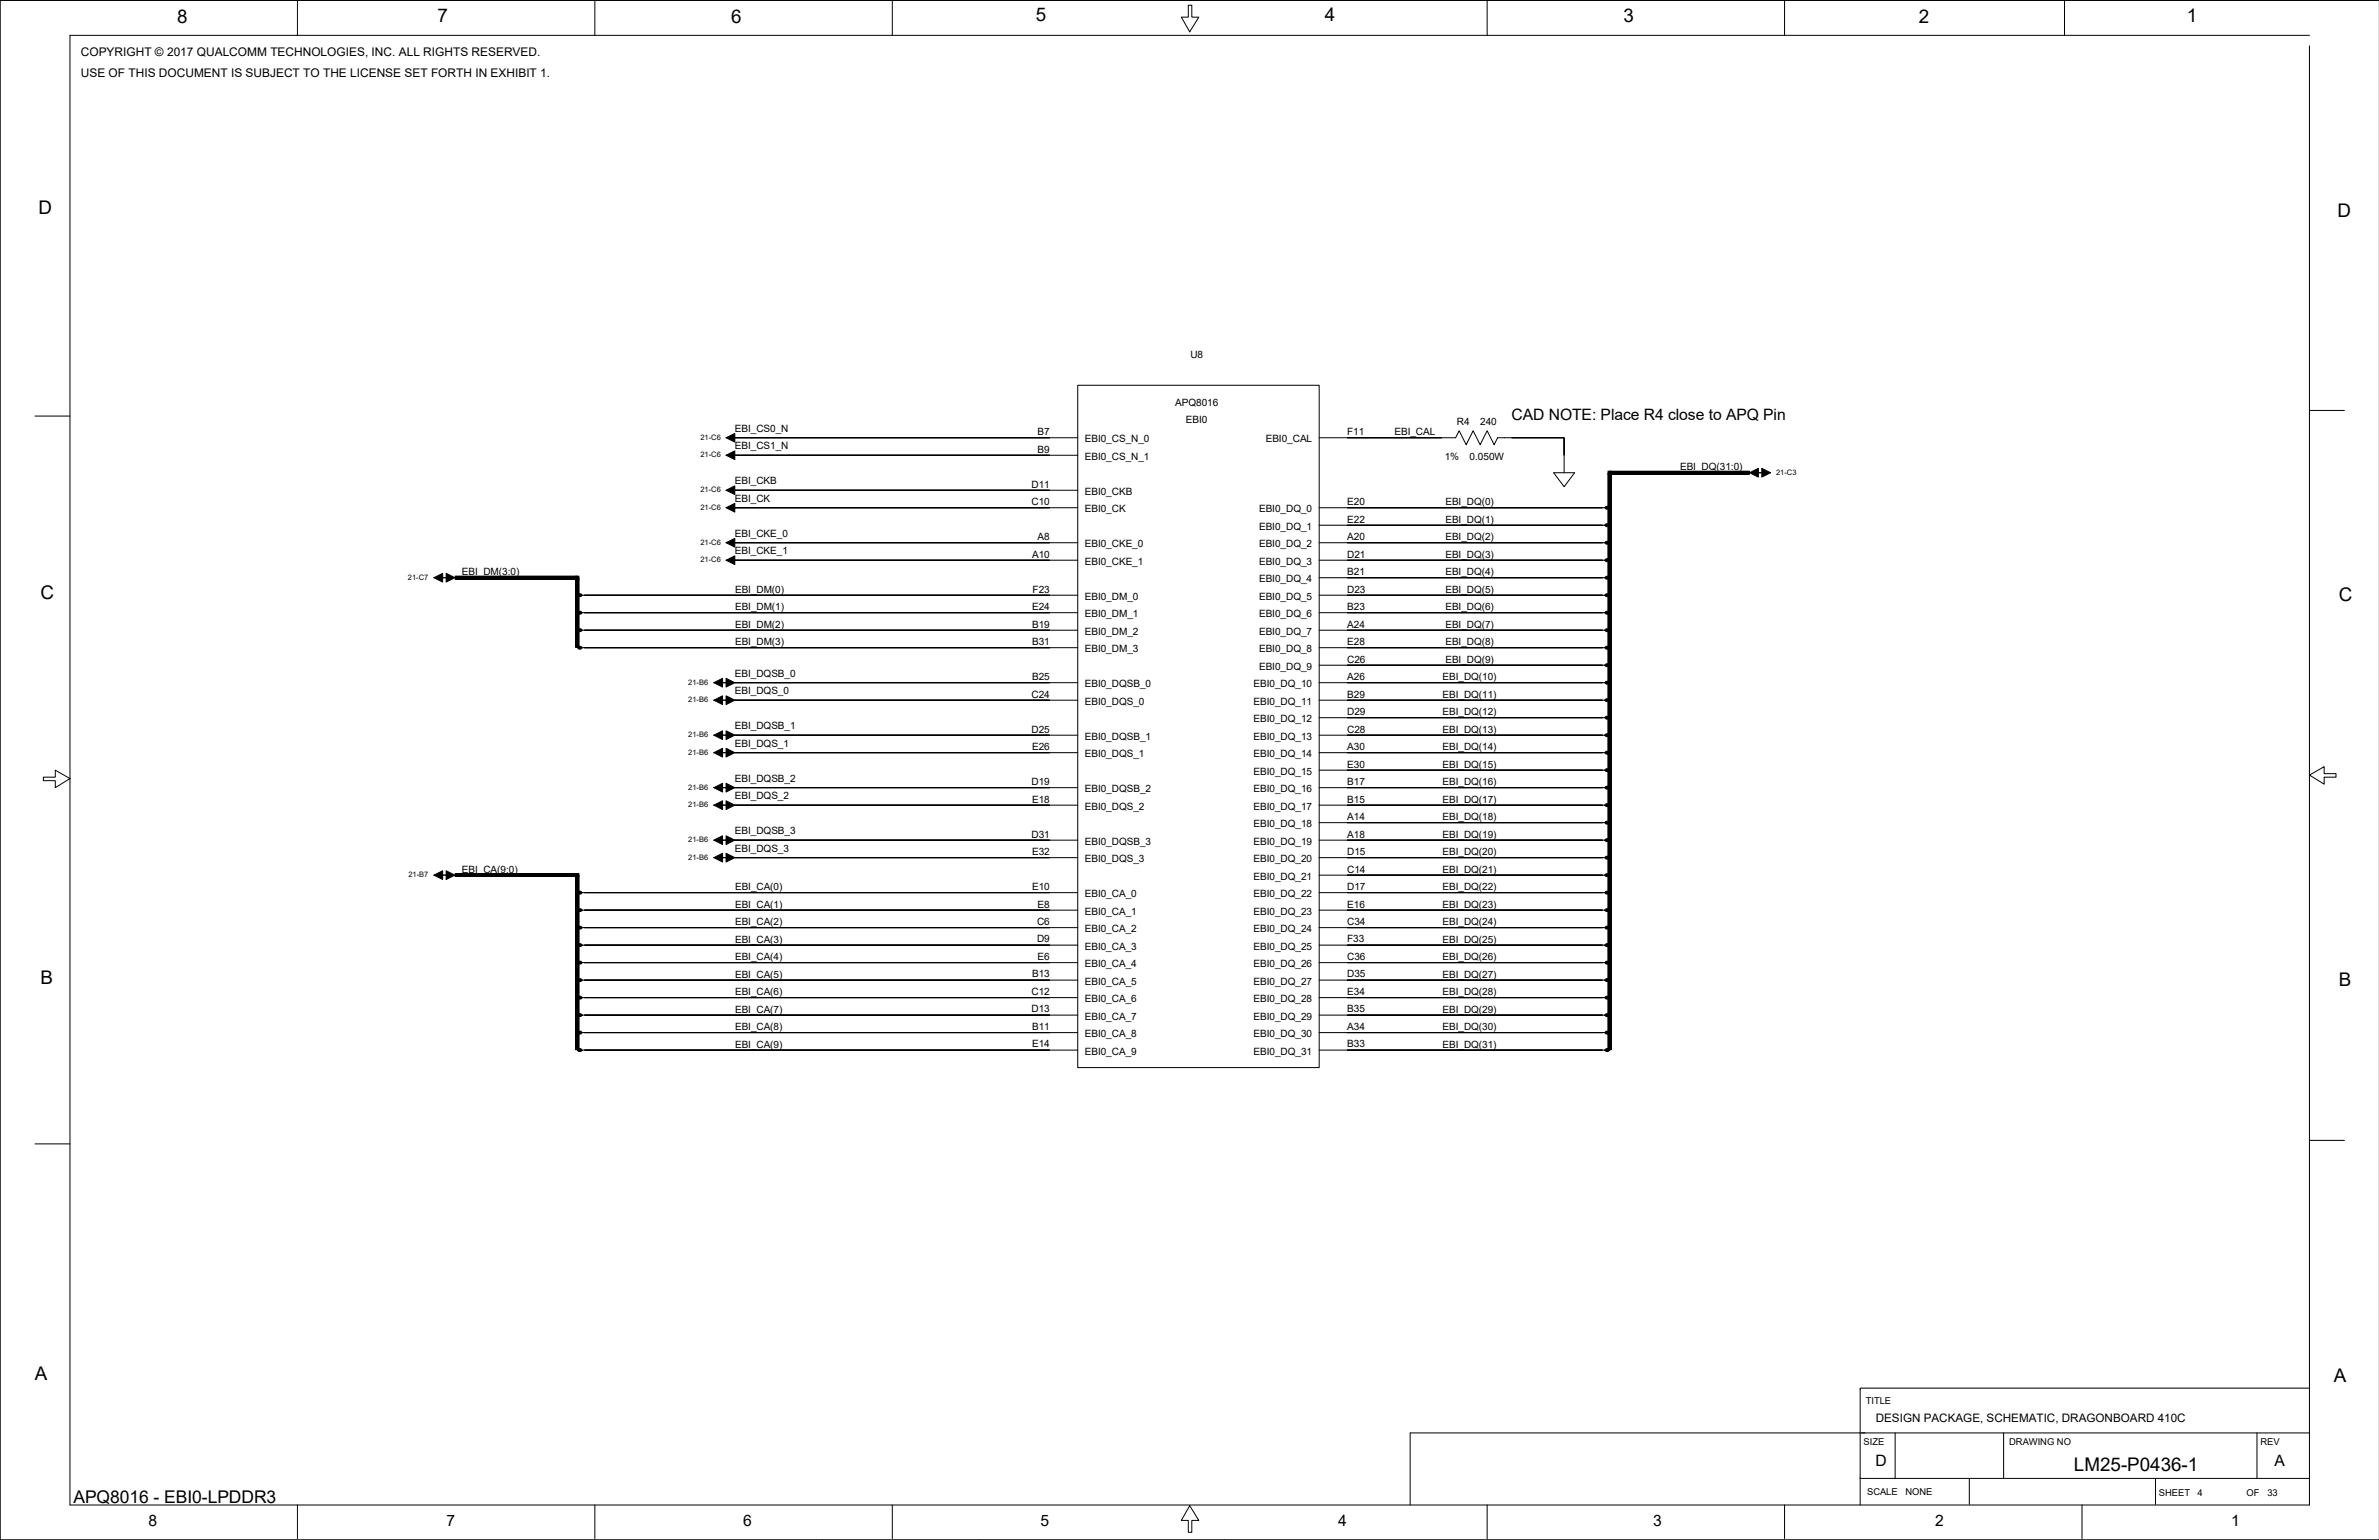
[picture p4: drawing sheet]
<svg xmlns="http://www.w3.org/2000/svg" width="863mm" height="559mm" viewBox="0 0 863 559" stroke-linecap="round" stroke-linejoin="round" font-family="sans-serif">
<defs><g id="words">
<g font-size="6.8">
<text x="64.2" y="8.2">8</text>
<text x="158.7" y="8">7</text>
<text x="265.4" y="8.2">6</text>
<text x="375.8" y="7.5">5</text>
<text x="480.7" y="7.5">4</text>
<text x="589.1" y="8">3</text>
<text x="696.3" y="8.2">2</text>
<text x="793.6" y="8">1</text>
<text x="14" y="77.8">D</text>
<text x="848.2" y="78.6">D</text>
<text x="14.7" y="217.5">C</text>
<text x="848.7" y="218.2">C</text>
<text x="14.7" y="357.1">B</text>
<text x="848.7" y="357.9">B</text>
<text x="12.7" y="500.6">A</text>
<text x="846.9" y="501.4">A</text>
<text x="752.6" y="533.8">LM25-P0436-1</text>
</g>
<text font-size="6.3" x="26.7" y="545.2">APQ8016 - EBI0-LPDDR3</text>
<g font-size="5.7">
<text x="548.5" y="152.5">CAD NOTE: Place R4 close to APQ Pin</text>
<text x="680.6" y="532.1">D</text>
<text x="825.3" y="532.1">A</text>
<text x="53.8" y="553.7">8</text>
<text x="162" y="553.7">7</text>
<text x="269.7" y="553.7">6</text>
<text x="377.6" y="553.7">5</text>
<text x="485.5" y="553.7">4</text>
<text x="599.8" y="553.7">3</text>
<text x="702.1" y="553.7">2</text>
<text x="809.6" y="553.7">1</text>
</g>
<g font-size="4.3">
<text x="29.3" y="20.2">COPYRIGHT © 2017 QUALCOMM TECHNOLOGIES, INC. ALL RIGHTS RESERVED.</text>
<text x="29.3" y="27.9">USE OF THIS DOCUMENT IS SUBJECT TO THE LICENSE SET FORTH IN EXHIBIT 1.</text>
</g>
<text font-size="4.2" x="680.6" y="515.8">DESIGN PACKAGE, SCHEMATIC, DRAGONBOARD 410C</text>
<g font-size="3.6">
<text x="431.9" y="130">U8</text>
<text x="426.4" y="147.2">APQ8016</text>
<text x="430.3" y="153.6">EBI0</text>
<text x="528.7" y="154.1">R4</text>
<text x="537.1" y="154.1">240</text>
<text x="266.6" y="156.8">EBI_CS0_N</text>
<text x="376.5" y="157.9">B7</text>
<text x="393.6" y="160.5">EBI0_CS_N_0</text>
<text x="459.3" y="160.5">EBI0_CAL</text>
<text x="488.8" y="157.9">F11</text>
<text x="506" y="158">EBI_CAL</text>
<text x="266.6" y="163.1">EBI_CS1_N</text>
<text x="376.5" y="164.2">B9</text>
<text x="393.6" y="166.8">EBI0_CS_N_1</text>
<text x="524.2" y="166.8">1%</text>
<text x="533.3" y="166.8">0.050W</text>
<text x="609.6" y="170.6">EBI_DQ(31:0)</text>
<text x="266.6" y="175.8">EBI_CKB</text>
<text x="374.3" y="176.9">D11</text>
<text x="393.6" y="179.5">EBI0_CKB</text>
<text x="266.6" y="182.1">EBI_CK</text>
<text x="374.3" y="183.3">C10</text>
<text x="393.6" y="185.9">EBI0_CK</text>
<text x="456.9" y="185.9">EBI0_DQ_0</text>
<text x="488.8" y="183.3">E20</text>
<text x="524.5" y="183.4">EBI_DQ(0)</text>
<text x="488.8" y="189.6">E22</text>
<text x="524.5" y="189.8">EBI_DQ(1)</text>
<text x="266.6" y="194.8">EBI_CKE_0</text>
<text x="376.5" y="196">A8</text>
<text x="456.9" y="192.2">EBI0_DQ_1</text>
<text x="488.8" y="196">A20</text>
<text x="524.5" y="196.1">EBI_DQ(2)</text>
<text x="266.6" y="201.2">EBI_CKE_1</text>
<text x="374.5" y="202.3">A10</text>
<text x="393.6" y="198.6">EBI0_CKE_0</text>
<text x="456.9" y="198.6">EBI0_DQ_2</text>
<text x="488.8" y="202.3">D21</text>
<text x="524.5" y="202.5">EBI_DQ(3)</text>
<text x="167.6" y="208.7">EBI_DM(3:0)</text>
<text x="393.6" y="204.9">EBI0_CKE_1</text>
<text x="456.9" y="204.9">EBI0_DQ_3</text>
<text x="488.8" y="208.7">B21</text>
<text x="524.5" y="208.8">EBI_DQ(4)</text>
<text x="266.7" y="215.2">EBI_DM(0)</text>
<text x="374.7" y="215">F23</text>
<text x="456.9" y="211.3">EBI0_DQ_4</text>
<text x="488.8" y="215">D23</text>
<text x="524.5" y="215.2">EBI_DQ(5)</text>
<text x="266.7" y="221.5">EBI_DM(1)</text>
<text x="374.5" y="221.4">E24</text>
<text x="393.6" y="217.6">EBI0_DM_0</text>
<text x="456.9" y="217.6">EBI0_DQ_5</text>
<text x="488.8" y="221.4">B23</text>
<text x="524.5" y="221.5">EBI_DQ(6)</text>
<text x="266.7" y="227.9">EBI_DM(2)</text>
<text x="374.5" y="227.7">B19</text>
<text x="393.6" y="224">EBI0_DM_1</text>
<text x="456.9" y="224">EBI0_DQ_6</text>
<text x="488.8" y="227.7">A24</text>
<text x="524.5" y="227.9">EBI_DQ(7)</text>
<text x="393.6" y="230.3">EBI0_DM_2</text>
<text x="456.9" y="230.3">EBI0_DQ_7</text>
<text x="266.7" y="234.2">EBI_DM(3)</text>
<text x="374.5" y="234.1">B31</text>
<text x="393.6" y="236.7">EBI0_DM_3</text>
<text x="456.9" y="236.7">EBI0_DQ_8</text>
<text x="488.8" y="234.1">E28</text>
<text x="524.5" y="234.2">EBI_DQ(8)</text>
<text x="266.6" y="245.6">EBI_DQSB_0</text>
<text x="456.9" y="243">EBI0_DQ_9</text>
<text x="488.8" y="240.4">C26</text>
<text x="524.5" y="240.5">EBI_DQ(9)</text>
<text x="266.6" y="252">EBI_DQS_0</text>
<text x="374.5" y="246.8">B25</text>
<text x="393.6" y="249.4">EBI0_DQSB_0</text>
<text x="454.9" y="249.4">EBI0_DQ_10</text>
<text x="488.8" y="246.8">A26</text>
<text x="523.5" y="246.9">EBI_DQ(10)</text>
<text x="374.3" y="253.1">C24</text>
<text x="393.6" y="255.7">EBI0_DQS_0</text>
<text x="454.9" y="255.7">EBI0_DQ_11</text>
<text x="488.8" y="253.1">B29</text>
<text x="523.5" y="253.2">EBI_DQ(11)</text>
<text x="454.9" y="262.1">EBI0_DQ_12</text>
<text x="488.8" y="259.5">D29</text>
<text x="523.5" y="259.6">EBI_DQ(12)</text>
<text x="266.6" y="264.7">EBI_DQSB_1</text>
<text x="374.3" y="265.8">D25</text>
<text x="393.6" y="268.4">EBI0_DQSB_1</text>
<text x="454.9" y="268.4">EBI0_DQ_13</text>
<text x="488.8" y="265.8">C28</text>
<text x="523.5" y="265.9">EBI_DQ(13)</text>
<text x="266.6" y="271">EBI_DQS_1</text>
<text x="374.5" y="272.2">E26</text>
<text x="393.6" y="274.8">EBI0_DQS_1</text>
<text x="454.9" y="274.8">EBI0_DQ_14</text>
<text x="488.8" y="272.2">A30</text>
<text x="523.5" y="272.3">EBI_DQ(14)</text>
<text x="454.9" y="281.1">EBI0_DQ_15</text>
<text x="488.8" y="278.5">E30</text>
<text x="523.5" y="278.6">EBI_DQ(15)</text>
<text x="266.6" y="283.7">EBI_DQSB_2</text>
<text x="374.3" y="284.9">D19</text>
<text x="393.6" y="287.5">EBI0_DQSB_2</text>
<text x="454.9" y="287.5">EBI0_DQ_16</text>
<text x="488.8" y="284.9">B17</text>
<text x="523.5" y="285">EBI_DQ(16)</text>
<text x="266.6" y="290.1">EBI_DQS_2</text>
<text x="374.5" y="291.2">E18</text>
<text x="393.6" y="293.8">EBI0_DQS_2</text>
<text x="454.9" y="293.8">EBI0_DQ_17</text>
<text x="488.8" y="291.2">B15</text>
<text x="523.5" y="291.3">EBI_DQ(17)</text>
<text x="488.8" y="297.6">A14</text>
<text x="523.5" y="297.7">EBI_DQ(18)</text>
<text x="266.6" y="302.8">EBI_DQSB_3</text>
<text x="374.3" y="303.9">D31</text>
<text x="454.9" y="300.2">EBI0_DQ_18</text>
<text x="488.8" y="303.9">A18</text>
<text x="523.5" y="304">EBI_DQ(19)</text>
<text x="266.6" y="309.1">EBI_DQS_3</text>
<text x="374.5" y="310.2">E32</text>
<text x="393.6" y="306.5">EBI0_DQSB_3</text>
<text x="454.9" y="306.5">EBI0_DQ_19</text>
<text x="488.8" y="310.2">D15</text>
<text x="523.5" y="310.4">EBI_DQ(20)</text>
<text x="167.6" y="316.6">EBI_CA(9:0)</text>
<text x="393.6" y="312.9">EBI0_DQS_3</text>
<text x="454.9" y="312.9">EBI0_DQ_20</text>
<text x="488.8" y="316.6">C14</text>
<text x="523.5" y="316.7">EBI_DQ(21)</text>
<text x="266.7" y="323.1">EBI_CA(0)</text>
<text x="374.5" y="322.9">E10</text>
<text x="454.9" y="319.2">EBI0_DQ_21</text>
<text x="488.8" y="322.9">D17</text>
<text x="523.5" y="323.1">EBI_DQ(22)</text>
<text x="266.7" y="329.4">EBI_CA(1)</text>
<text x="376.5" y="329.3">E8</text>
<text x="393.6" y="325.6">EBI0_CA_0</text>
<text x="454.9" y="325.6">EBI0_DQ_22</text>
<text x="488.8" y="329.3">E16</text>
<text x="523.5" y="329.4">EBI_DQ(23)</text>
<text x="266.7" y="335.8">EBI_CA(2)</text>
<text x="376.3" y="335.6">C6</text>
<text x="393.6" y="331.9">EBI0_CA_1</text>
<text x="454.9" y="331.9">EBI0_DQ_23</text>
<text x="488.8" y="335.6">C34</text>
<text x="523.5" y="335.8">EBI_DQ(24)</text>
<text x="376.3" y="342">D9</text>
<text x="393.6" y="338.3">EBI0_CA_2</text>
<text x="454.9" y="338.3">EBI0_DQ_24</text>
<text x="488.8" y="342">F33</text>
<text x="266.7" y="342.1">EBI_CA(3)</text>
<text x="393.6" y="344.6">EBI0_CA_3</text>
<text x="454.9" y="344.6">EBI0_DQ_25</text>
<text x="523.5" y="342.1">EBI_DQ(25)</text>
<text x="266.7" y="348.5">EBI_CA(4)</text>
<text x="376.5" y="348.3">E6</text>
<text x="393.6" y="351">EBI0_CA_4</text>
<text x="454.9" y="351">EBI0_DQ_26</text>
<text x="488.8" y="348.3">C36</text>
<text x="523.5" y="348.5">EBI_DQ(26)</text>
<text x="266.7" y="354.8">EBI_CA(5)</text>
<text x="374.5" y="354.7">B13</text>
<text x="393.6" y="357.3">EBI0_CA_5</text>
<text x="454.9" y="357.3">EBI0_DQ_27</text>
<text x="488.8" y="354.7">D35</text>
<text x="523.5" y="354.8">EBI_DQ(27)</text>
<text x="266.7" y="361.2">EBI_CA(6)</text>
<text x="374.3" y="361">C12</text>
<text x="393.6" y="363.7">EBI0_CA_6</text>
<text x="454.9" y="363.7">EBI0_DQ_28</text>
<text x="488.8" y="361">E34</text>
<text x="523.5" y="361.2">EBI_DQ(28)</text>
<text x="266.7" y="367.5">EBI_CA(7)</text>
<text x="374.3" y="367.4">D13</text>
<text x="393.6" y="370">EBI0_CA_7</text>
<text x="454.9" y="370">EBI0_DQ_29</text>
<text x="488.8" y="367.4">B35</text>
<text x="523.5" y="367.5">EBI_DQ(29)</text>
<text x="266.7" y="373.9">EBI_CA(8)</text>
<text x="374.5" y="373.7">B11</text>
<text x="393.6" y="376.3">EBI0_CA_8</text>
<text x="454.9" y="376.3">EBI0_DQ_30</text>
<text x="488.8" y="373.7">A34</text>
<text x="523.5" y="373.9">EBI_DQ(30)</text>
<text x="266.7" y="380.2">EBI_CA(9)</text>
<text x="374.5" y="380.1">E14</text>
<text x="393.6" y="382.7">EBI0_CA_9</text>
<text x="454.9" y="382.7">EBI0_DQ_31</text>
<text x="488.8" y="380.1">B33</text>
<text x="523.5" y="380.2">EBI_DQ(31)</text>
</g>
<g font-size="3.4">
<text x="677" y="509.3">TITLE</text>
<text x="676.2" y="524.3">SIZE</text>
<text x="729.1" y="524.3">DRAWING NO</text>
<text x="820.2" y="524.3">REV</text>
<text x="677.5" y="542.6">SCALE</text>
<text x="691.4" y="542.6">NONE</text>
<text x="783.4" y="542.8">SHEET</text>
<text x="797.4" y="542.8">4</text>
<text x="815.2" y="542.8">OF</text>
<text x="822.8" y="542.8">33</text>
</g>
<g font-size="2.7">
<text x="254.2" y="159.7">21-C6</text>
<text x="254.2" y="166">21-C6</text>
<text x="644.5" y="172.4">21-C3</text>
<text x="254.2" y="178.7">21-C6</text>
<text x="254.2" y="185">21-C6</text>
<text x="254.2" y="197.7">21-C6</text>
<text x="254.2" y="204.1">21-C6</text>
<text x="148" y="210.4">21-C7</text>
<text x="249.8" y="248.5">21-B6</text>
<text x="249.8" y="254.9">21-B6</text>
<text x="249.8" y="267.6">21-B6</text>
<text x="249.8" y="273.9">21-B6</text>
<text x="249.8" y="286.6">21-B6</text>
<text x="249.8" y="293">21-B6</text>
<text x="249.8" y="305.7">21-B6</text>
<text x="249.8" y="312">21-B6</text>
<text x="148.2" y="318.4">21-B7</text>
</g>
</g></defs>
<g fill="none" stroke="#000" stroke-width=".36">
<path d="M0 .1h863.3h-863.3v558.7zM107.9 .1v12.7M215.9 .1v12.7M323.8 .1v12.7M431.2 1.9h1.3v4.3h2.5l-3.3 5.4-3-5.4h2.5zM539.6 .1v12.7M647.6 .1v12.7M749.1 .1v12.7M838 12.8h-812.6v533.3h812.6v-529.5M391.1 139.8h87.6v247.6h-87.6zM12.7 151h12.7M266.6 158.8h.1"/>
<path d="M266.6 158.8h124.5M478.7 158.8h49.5l1.3-2.5 2.5 5.1 2.5-5.1 2.6 5.1 2.5-5.1 2.6 5.1 1.2-2.6h24.2v12.7M838 148.9h12.7M266.6 177.9h.1M266.6 165.2h.1M266.6 177.9h124.5M266.6 165.2h124.5M563.8 171.5h7.6l-3.8 5.1zM634.9 171.5h.1M636.1 171.5h3.2M266.6 196.9h.1M266.6 184.2h.1"/>
<path d="M266.6 196.9h124.5M266.6 184.2h124.5M478.7 196.9h103.6M478.7 190.6h103.6M478.7 184.2h103.6M581.5 196.9h.1M581.5 190.6h.1M581.5 184.2h.1M160.6 209.6h3.2M165.1 209.6h.1M211.3 216h179.8M212 216h.1"/>
<path d="M266.6 203.3h.1M266.6 203.3h124.5M478.7 203.3h103.6M478.7 209.6h103.6M478.7 216h103.6M581.5 209.6h.1M581.5 203.3h.1M581.5 216h.1M211.3 222.3h179.8M211.3 228.7h179.8M211.3 235h179.8M212 222.3h.1"/>
<path d="M212 235h.1M212 228.7h.1M478.7 222.3h103.6M478.7 228.7h103.6M478.7 235h103.6M581.5 235h.1M581.5 228.7h.1M581.5 222.3h.1M262.2 254.1h3.2M262.2 247.7h3.2M266.6 254.1h.1M266.6 247.7h.1"/>
<path d="M266.6 254.1h124.5M266.6 247.7h124.5M478.7 241.4h103.6M478.7 254.1h103.6M478.7 247.7h103.6M581.5 241.4h.1M581.5 247.7h.1M581.5 254.1h.1M262.2 273.1h3.2M262.2 266.8h3.2M266.6 273.1h.1M266.6 266.8h.1"/>
<path d="M266.6 273.1h124.5M266.6 266.8h124.5M478.7 273.1h103.6M478.7 266.8h103.6M478.7 260.4h103.6M478.7 279.5h103.6M581.5 279.5h.1M581.5 266.8h.1M581.5 273.1h.1M581.5 260.4h.1M15.7 282h4.4v-2.5l5.3 3-5.3 3.3v-2.5h-4.4zM262.2 292.2h3.2"/>
<path d="M262.2 285.8h3.2M266.6 292.2h.1M266.6 285.8h.1M266.6 292.2h124.5M266.6 285.8h124.5M478.7 298.5h103.6M478.7 292.2h103.6M478.7 285.8h103.6M581.5 292.2h.1M581.5 298.5h.1M581.5 285.8h.1M838 281.2l5.3-3v2.5h4.4v1.3h-4.4v2.5z"/>
<path d="M160.6 317.6h3.2M165.1 317.6h.1M262.2 304.9h3.2M262.2 311.2h3.2M266.6 304.9h.1M266.6 311.2h.1M266.6 304.9h124.5M266.6 311.2h124.5M478.7 304.9h103.6M478.7 311.2h103.6M478.7 317.6h103.6M581.5 317.6h.1"/>
<path d="M581.5 311.2h.1M581.5 304.9h.1M211.3 323.9h179.8M211.3 330.3h179.8M211.3 336.6h179.8M212 323.9h.1M212 330.3h.1M212 336.6h.1M478.7 323.9h103.6M478.7 330.3h103.6M478.7 336.6h103.6M581.5 330.3h.1"/>
<path d="M581.5 336.6h.1M581.5 323.9h.1M211.3 342.9h179.8M211.3 349.3h179.8M211.3 355.6h179.8M212 342.9h.1M212 355.6h.1M212 349.3h.1M478.7 342.9h103.6M478.7 349.3h103.6M478.7 355.6h103.6M581.5 355.6h.1"/>
<path d="M581.5 342.9h.1M581.5 349.3h.1M211.3 362h179.8M211.3 368.3h179.8M211.3 374.7h179.8M212 362h.1M212 374.7h.1M212 368.3h.1M478.7 362h103.6M478.7 368.3h103.6M478.7 374.7h103.6M581.5 368.3h.1"/>
<path d="M581.5 362h.1M581.5 374.7h.1M211.3 381h179.8M212 381h.1M478.7 381h103.6M581.5 381h.1M12.7 415.1h12.7M838 413.8h12.7M687.7 519.9v16.6M727 519.9v16.6M819 519.9v16.6M838 503.7h-163v42.4"/>
<path d="M838 519.9h-326.3v26.2M675 536.5h163M714.6 536.5v9.3M782.1 536.5v9.3M0 558.8h863.3M107.9 546.1v12.2M215.9 546.1v12.2M298.4 558.8h.1M323.8 546.1v12.2M355.5 558.8h.1M431.7 546.4l3.3 5.3h-2.5v4.3h-1.3v-4.3h-2.5zM444.4 558.8h.1"/>
<path d="M539.6 546.1v12.2M539.6 558.8h.1M647.6 546.1v12.2M755.5 546.1v12.2"/>
</g>
<g fill="#000" stroke="#000" stroke-width=".36">
<path d="M263.5 158.8l3.1-1.5v3.1z" fill-rule="evenodd"/>
<path d="M266.6 158.8h114.3z" fill-rule="evenodd"/>
<path d="M488.8 158.8h34.3z" fill-rule="evenodd"/>
<path d="M567.6 158.8v6.4z" fill-rule="evenodd"/>
<path d="M548.5 158.8h19.1z" fill-rule="evenodd"/>
<path d="M263.5 177.9l3.1-1.6v3.2z" fill-rule="evenodd"/>
<path d="M263.5 165.2l3.1-1.6v3.2z" fill-rule="evenodd"/>
<path d="M266.6 165.2h114.3z" fill-rule="evenodd"/>
<path d="M266.6 177.9h114.3z" fill-rule="evenodd"/>
<path d="M583.5 171h1.1v1.1h-1.1z" fill-rule="evenodd"/>
<path d="M634.9 171.5l3.1-1.5v3.1z" fill-rule="evenodd"/>
<path d="M639.3 170l3.2 1.5-3.2 1.6z" fill-rule="evenodd"/>
<path d="M263.5 196.9l3.1-1.6v3.2z" fill-rule="evenodd"/>
<path d="M263.5 184.2l3.1-1.6v3.2z" fill-rule="evenodd"/>
<path d="M266.6 184.2h114.3z" fill-rule="evenodd"/>
<path d="M266.6 196.9h114.3z" fill-rule="evenodd"/>
<path d="M488.8 184.2h92.7z" fill-rule="evenodd"/>
<path d="M488.8 190.6h92.7z" fill-rule="evenodd"/>
<path d="M488.8 196.9h92.7z" fill-rule="evenodd"/>
<path d="M582.3 196.9l.5-.5h.8l.5 .5-.5 .5h-.8z" fill-rule="evenodd"/>
<path d="M582.3 190.6l.5-.5h.8l.5 .5-.5 .5h-.8z" fill-rule="evenodd"/>
<path d="M582.3 184.2l.5-.5h.8l.5 .5-.5 .5h-.8z" fill-rule="evenodd"/>
<path d="M157.4 209.6l3.2-1.6v3.2z" fill-rule="evenodd"/>
<path d="M161.9 208l3.2 1.6-3.2 1.6z" fill-rule="evenodd"/>
<path d="M208.9 209.1h1.2v1.1h-1.2z" fill-rule="evenodd"/>
<path d="M209.5 216l.5-.5h.8l.5 .5-.5 .5h-.8z" fill-rule="evenodd"/>
<path d="M263.5 203.3l3.1-1.6v3.2z" fill-rule="evenodd"/>
<path d="M212 216h168.9z" fill-rule="evenodd"/>
<path d="M266.6 203.3h114.3z" fill-rule="evenodd"/>
<path d="M488.8 203.3h92.7z" fill-rule="evenodd"/>
<path d="M488.8 209.6h92.7z" fill-rule="evenodd"/>
<path d="M488.8 216h92.7z" fill-rule="evenodd"/>
<path d="M582.3 209.6l.5-.5h.8l.5 .5-.5 .5h-.8z" fill-rule="evenodd"/>
<path d="M582.8 202.8h.8l.5 .5-.5 .5h-.8l-.5-.5z" fill-rule="evenodd"/>
<path d="M582.3 216l.5-.5h.8l.5 .5-.5 .5h-.8z" fill-rule="evenodd"/>
<path d="M209.5 222.3l.5-.5h.8l.5 .5-.5 .5h-.8z" fill-rule="evenodd"/>
<path d="M210 234.5h.8l.5 .5-.5 .5h-.8l-.5-.5z" fill-rule="evenodd"/>
<path d="M210 228.2h.8l.5 .5-.5 .5h-.8l-.5-.5z" fill-rule="evenodd"/>
<path d="M212 235h168.9z" fill-rule="evenodd"/>
<path d="M212 228.7h168.9z" fill-rule="evenodd"/>
<path d="M212 222.3h168.9z" fill-rule="evenodd"/>
<path d="M488.8 222.3h92.7z" fill-rule="evenodd"/>
<path d="M488.8 228.7h92.7z" fill-rule="evenodd"/>
<path d="M488.8 235h92.7z" fill-rule="evenodd"/>
<path d="M582.3 235l.5-.5h.8l.5 .5-.5 .5h-.8z" fill-rule="evenodd"/>
<path d="M582.3 228.7l.5-.5h.8l.5 .5-.5 .5h-.8z" fill-rule="evenodd"/>
<path d="M582.3 222.3l.5-.5h.8l.5 .5-.5 .5h-.8z" fill-rule="evenodd"/>
<path d="M259 254.1l3.2-1.6v3.2z" fill-rule="evenodd"/>
<path d="M259 247.7l3.2-1.6v3.2z" fill-rule="evenodd"/>
<path d="M263.5 252.5l3.1 1.6-3.1 1.6z" fill-rule="evenodd"/>
<path d="M263.5 246.1l3.1 1.6-3.1 1.6z" fill-rule="evenodd"/>
<path d="M266.6 247.7h114.3z" fill-rule="evenodd"/>
<path d="M266.6 254.1h114.3z" fill-rule="evenodd"/>
<path d="M488.8 247.7h92.7z" fill-rule="evenodd"/>
<path d="M488.8 254.1h92.7z" fill-rule="evenodd"/>
<path d="M488.8 241.4h92.7z" fill-rule="evenodd"/>
<path d="M582.8 240.9h.8l.5 .5-.5 .5h-.8l-.5-.5z" fill-rule="evenodd"/>
<path d="M582.8 247.2h.8l.5 .5-.5 .5h-.8l-.5-.5z" fill-rule="evenodd"/>
<path d="M582.3 254.1l.5-.5h.8l.5 .5-.5 .5h-.8z" fill-rule="evenodd"/>
<path d="M259 273.1l3.2-1.6v3.2z" fill-rule="evenodd"/>
<path d="M259 266.8l3.2-1.6v3.2z" fill-rule="evenodd"/>
<path d="M263.5 271.5l3.1 1.6-3.1 1.6z" fill-rule="evenodd"/>
<path d="M263.5 265.2l3.1 1.6-3.1 1.6z" fill-rule="evenodd"/>
<path d="M266.6 266.8h114.3z" fill-rule="evenodd"/>
<path d="M266.6 273.1h114.3z" fill-rule="evenodd"/>
<path d="M488.8 260.4h92.7z" fill-rule="evenodd"/>
<path d="M488.8 266.8h92.7z" fill-rule="evenodd"/>
<path d="M488.8 273.1h92.7z" fill-rule="evenodd"/>
<path d="M488.8 279.5h92.7z" fill-rule="evenodd"/>
<path d="M582.3 279.5l.5-.5h.8l.5 .5-.5 .5h-.8z" fill-rule="evenodd"/>
<path d="M582.3 266.8l.5-.5h.8l.5 .5-.5 .5h-.8z" fill-rule="evenodd"/>
<path d="M582.3 273.1l.5-.5h.8l.5 .5-.5 .5h-.8z" fill-rule="evenodd"/>
<path d="M582.8 259.9h.8l.5 .5-.5 .5h-.8l-.5-.5z" fill-rule="evenodd"/>
<path d="M259 292.2l3.2-1.6v3.1z" fill-rule="evenodd"/>
<path d="M259 285.8l3.2-1.6v3.2z" fill-rule="evenodd"/>
<path d="M263.5 290.6l3.1 1.6-3.1 1.5z" fill-rule="evenodd"/>
<path d="M263.5 284.2l3.1 1.6-3.1 1.6z" fill-rule="evenodd"/>
<path d="M266.6 285.8h114.3z" fill-rule="evenodd"/>
<path d="M266.6 292.2h114.3z" fill-rule="evenodd"/>
<path d="M488.8 285.8h92.7z" fill-rule="evenodd"/>
<path d="M488.8 292.2h92.7z" fill-rule="evenodd"/>
<path d="M488.8 298.5h92.7z" fill-rule="evenodd"/>
<path d="M582.3 292.2l.5-.5h.8l.5 .5-.5 .5h-.8z" fill-rule="evenodd"/>
<path d="M582.8 298h.8l.5 .5-.5 .5h-.8l-.5-.5z" fill-rule="evenodd"/>
<path d="M582.3 285.8l.5-.5h.8l.5 .5-.5 .5h-.8z" fill-rule="evenodd"/>
<path d="M157.4 317.6l3.2-1.6v3.1z" fill-rule="evenodd"/>
<path d="M161.9 316l3.2 1.6-3.2 1.5z" fill-rule="evenodd"/>
<path d="M208.9 317h1.2v1.1h-1.2z" fill-rule="evenodd"/>
<path d="M259 304.9l3.2-1.6v3.1z" fill-rule="evenodd"/>
<path d="M259 311.2l3.2-1.6v3.2z" fill-rule="evenodd"/>
<path d="M263.5 303.3l3.1 1.6-3.1 1.5z" fill-rule="evenodd"/>
<path d="M263.5 309.6l3.1 1.6-3.1 1.6z" fill-rule="evenodd"/>
<path d="M266.6 304.9h114.3z" fill-rule="evenodd"/>
<path d="M266.6 311.2h114.3z" fill-rule="evenodd"/>
<path d="M488.8 304.9h92.7z" fill-rule="evenodd"/>
<path d="M488.8 311.2h92.7z" fill-rule="evenodd"/>
<path d="M488.8 317.6h92.7z" fill-rule="evenodd"/>
<path d="M582.8 317h.8l.5 .6-.5 .5h-.8l-.5-.5z" fill-rule="evenodd"/>
<path d="M582.3 311.2l.5-.5h.8l.5 .5-.5 .5h-.8z" fill-rule="evenodd"/>
<path d="M582.8 304.3h.8l.5 .6-.5 .5h-.8l-.5-.5z" fill-rule="evenodd"/>
<path d="M210 323.4h.8l.5 .5-.5 .5h-.8l-.5-.5z" fill-rule="evenodd"/>
<path d="M210 329.7h.8l.5 .6-.5 .5h-.8l-.5-.5z" fill-rule="evenodd"/>
<path d="M209.5 336.6l.5-.5h.8l.5 .5-.5 .5h-.8z" fill-rule="evenodd"/>
<path d="M212 336.6h168.9z" fill-rule="evenodd"/>
<path d="M212 330.3h168.9z" fill-rule="evenodd"/>
<path d="M212 323.9h168.9z" fill-rule="evenodd"/>
<path d="M488.8 323.9h92.7z" fill-rule="evenodd"/>
<path d="M488.8 330.3h92.7z" fill-rule="evenodd"/>
<path d="M488.8 336.6h92.7z" fill-rule="evenodd"/>
<path d="M582.3 330.3l.5-.6h.8l.5 .6-.5 .5h-.8z" fill-rule="evenodd"/>
<path d="M582.3 336.6l.5-.5h.8l.5 .5-.5 .5h-.8z" fill-rule="evenodd"/>
<path d="M582.8 323.4h.8l.5 .5-.5 .5h-.8l-.5-.5z" fill-rule="evenodd"/>
<path d="M209.5 342.9l.5-.5h.8l.5 .5-.5 .6h-.8z" fill-rule="evenodd"/>
<path d="M209.5 355.6l.5-.5h.8l.5 .5-.5 .6h-.8z" fill-rule="evenodd"/>
<path d="M209.5 349.3l.5-.5h.8l.5 .5-.5 .5h-.8z" fill-rule="evenodd"/>
<path d="M212 355.6h168.9z" fill-rule="evenodd"/>
<path d="M212 349.3h168.9z" fill-rule="evenodd"/>
<path d="M212 342.9h168.9z" fill-rule="evenodd"/>
<path d="M488.8 342.9h92.7z" fill-rule="evenodd"/>
<path d="M488.8 349.3h92.7z" fill-rule="evenodd"/>
<path d="M488.8 355.6h92.7z" fill-rule="evenodd"/>
<path d="M582.3 355.6l.5-.5h.8l.5 .5-.5 .6h-.8z" fill-rule="evenodd"/>
<path d="M582.3 342.9l.5-.5h.8l.5 .5-.5 .6h-.8z" fill-rule="evenodd"/>
<path d="M582.3 349.3l.5-.5h.8l.5 .5-.5 .5h-.8z" fill-rule="evenodd"/>
<path d="M210 361.5h.8l.5 .5-.5 .5h-.8l-.5-.5z" fill-rule="evenodd"/>
<path d="M210 374.2h.8l.5 .5-.5 .5h-.8l-.5-.5z" fill-rule="evenodd"/>
<path d="M210 367.8h.8l.5 .5-.5 .6h-.8l-.5-.6z" fill-rule="evenodd"/>
<path d="M212 374.7h168.9z" fill-rule="evenodd"/>
<path d="M212 368.3h168.9z" fill-rule="evenodd"/>
<path d="M212 362h168.9z" fill-rule="evenodd"/>
<path d="M488.8 362h92.7z" fill-rule="evenodd"/>
<path d="M488.8 368.3h92.7z" fill-rule="evenodd"/>
<path d="M488.8 374.7h92.7z" fill-rule="evenodd"/>
<path d="M582.3 368.3l.5-.5h.8l.5 .5-.5 .6h-.8z" fill-rule="evenodd"/>
<path d="M582.8 361.5h.8l.5 .5-.5 .5h-.8l-.5-.5z" fill-rule="evenodd"/>
<path d="M582.8 374.2h.8l.5 .5-.5 .5h-.8l-.5-.5z" fill-rule="evenodd"/>
<path d="M210 380.5h.8l.5 .5-.5 .5h-.8l-.5-.5z" fill-rule="evenodd"/>
<path d="M212 381h168.9z" fill-rule="evenodd"/>
<path d="M488.8 381h92.7z" fill-rule="evenodd"/>
<path d="M582.8 380.5h.8l.5 .5-.5 .5h-.8l-.5-.5z" fill-rule="evenodd"/>
</g>
<g fill="#000" stroke="#000" stroke-width="1.3" stroke-linecap="butt">
<path d="M584.1 171.5v209.5z" fill-rule="evenodd"/>
<path d="M584.1 171.5h50.8z" fill-rule="evenodd"/>
<path d="M209.5 209.6v25.4z" fill-rule="evenodd"/>
<path d="M165.1 209.6h44.4z" fill-rule="evenodd"/>
<path d="M209.5 317.6v63.4z" fill-rule="evenodd"/>
<path d="M165.1 317.6h44.4z" fill-rule="evenodd"/>
</g>
<path d="M634.9 171.5h-50.8v209.5M165.1 209.6h44.4v25.4M165.1 317.6h44.4v63.4" fill="none" stroke="#000" stroke-width="1.3" stroke-linecap="butt"/>
<use href="#words"/>
</svg>
